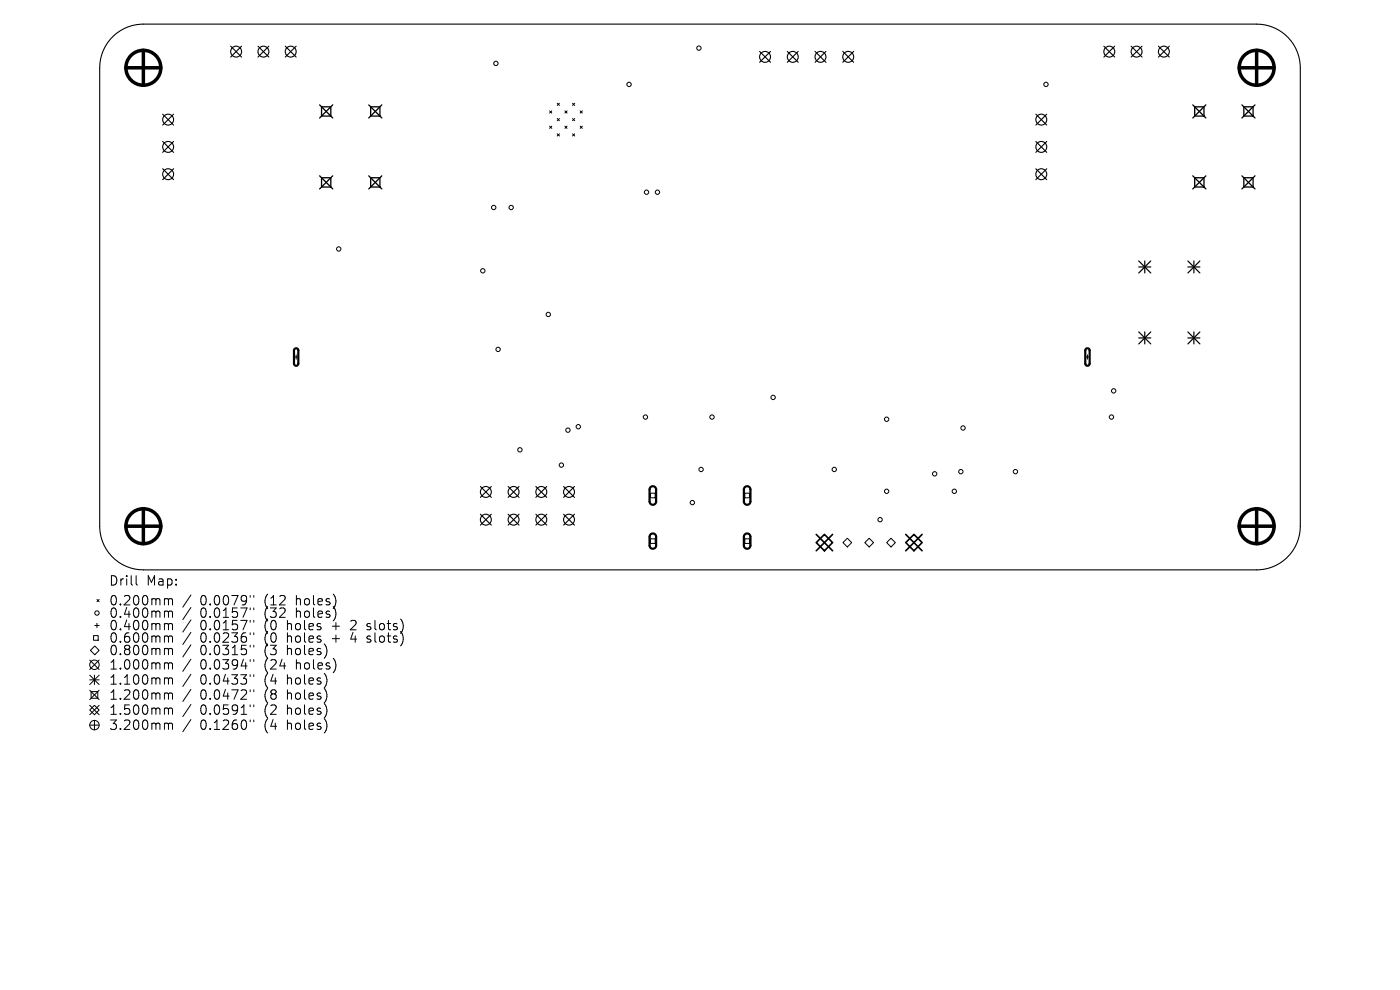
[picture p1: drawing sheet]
<svg xmlns="http://www.w3.org/2000/svg" width="297mm" height="210mm" viewBox="0 0 297 210" stroke-linecap="round" stroke-linejoin="round" font-family="sans-serif">
<defs><g id="words">
<g font-size="2.8">
<text x="23" y="124.5">Drill</text>
<text x="31" y="124.5">Map:</text>
<text x="23" y="128.7">0.200mm</text>
<text x="23" y="131.3">0.400mm</text>
<text x="42.5" y="128.7">0.0079&quot;</text>
<text x="42.5" y="131.3">0.0157&quot;</text>
<text x="56.2" y="128.7">(12</text>
<text x="56.2" y="131.3">(32</text>
<text x="63.1" y="128.7">holes)</text>
<text x="63.1" y="131.3">holes)</text>
<text x="23" y="134">0.400mm</text>
<text x="23" y="136.6">0.600mm</text>
<text x="42.5" y="134">0.0157&quot;</text>
<text x="42.5" y="136.6">0.0236&quot;</text>
<text x="56.2" y="134">(0</text>
<text x="56.2" y="136.6">(0</text>
<text x="61.2" y="134">holes</text>
<text x="61.2" y="136.6">holes</text>
<text x="70.9" y="134">+</text>
<text x="70.9" y="136.6">+</text>
<text x="75.1" y="134">2</text>
<text x="75.1" y="136.6">4</text>
<text x="78.7" y="134">slots)</text>
<text x="78.7" y="136.6">slots)</text>
<text x="23" y="139.3">0.800mm</text>
<text x="23" y="142.3">1.000mm</text>
<text x="42.5" y="139.3">0.0315&quot;</text>
<text x="42.5" y="142.3">0.0394&quot;</text>
<text x="56.2" y="139.3">(3</text>
<text x="56.2" y="142.3">(24</text>
<text x="61.2" y="139.3">holes)</text>
<text x="63.1" y="142.3">holes)</text>
<text x="23" y="145.5">1.100mm</text>
<text x="23" y="148.7">1.200mm</text>
<text x="42.5" y="145.5">0.0433&quot;</text>
<text x="42.5" y="148.7">0.0472&quot;</text>
<text x="56.2" y="145.5">(4</text>
<text x="56.2" y="148.7">(8</text>
<text x="61.2" y="145.5">holes)</text>
<text x="61.2" y="148.7">holes)</text>
<text x="23" y="151.9">1.500mm</text>
<text x="23" y="155.1">3.200mm</text>
<text x="42.5" y="151.9">0.0591&quot;</text>
<text x="42.5" y="155.1">0.1260&quot;</text>
<text x="56.2" y="151.9">(2</text>
<text x="56.2" y="155.1">(4</text>
<text x="61.2" y="151.9">holes)</text>
<text x="61.2" y="155.1">holes)</text>
</g>
</g></defs>
<g fill="none" stroke="#000" stroke-width=".23">
<path d="M24 7.7a9.3 9.3 0 0 1 6.4-2.6h236.2a9.3 9.3 0 0 1 9.3 9.3v97.2a9.3 9.3 0 0 1-9.3 9.3h-236.2a9.3 9.3 0 0 1-9.2-9.3v-97.2a9.3 9.3 0 0 1 2.8-6.7zM48.9 9.8l2.4 2.3M51.3 9.8l-2.4 2.3M54.7 9.8l2.3 2.3M57 9.8l-2.3 2.3M60.5 9.8l2.3 2.3M62.8 9.8l-2.3 2.3M161.1 10.9l2.4 2.3M163.5 10.9l-2.4 2.3M167 10.9l2.3 2.3M169.3 10.9l-2.3 2.3M172.9 10.9l2.3 2.3"/>
<path d="M175.2 10.9l-2.3 2.3M178.8 10.9l2.3 2.3M181.1 10.9l-2.3 2.3M234.2 9.8l2.3 2.3M236.5 9.8l-2.3 2.3M240 9.8l2.3 2.3M242.3 9.8l-2.3 2.3M245.8 9.8l2.3 2.3M248.1 9.8l-2.3 2.3M34.5 24.2l2.3 2.3M34.5 30l2.3 2.3M34.5 35.8l2.3 2.3"/>
<path d="M36.8 24.2l-2.3 2.3M36.8 30l-2.3 2.3M36.8 35.8l-2.3 2.3M219.7 24.2l2.4 2.3M219.7 30l2.4 2.3M219.7 35.8l2.4 2.3M222.1 24.2l-2.4 2.3M222.1 30l-2.4 2.3M222.1 35.8l-2.4 2.3M101.9 103.2l2.3 2.3M101.9 109.1l2.3 2.3M104.2 103.2l-2.3 2.3"/>
<path d="M104.2 109.1l-2.3 2.3M107.8 109.1l2.3 2.3M107.8 103.2l2.3 2.3M110.1 103.2l-2.3 2.3M110.1 109.1l-2.3 2.3M113.7 103.2l2.3 2.3M113.7 109.1l2.3 2.3M116 103.2l-2.3 2.3M116 109.1l-2.3 2.3M119.6 103.2l2.3 2.3M119.6 109.1l2.3 2.3M121.9 103.2l-2.3 2.3"/>
<path d="M121.9 109.1l-2.3 2.3"/>
<circle cx="50.1" cy="11" r="1.16"/>
<circle cx="55.9" cy="11" r="1.16"/>
<circle cx="61.7" cy="11" r="1.16"/>
<circle cx="162.3" cy="12.1" r="1.16"/>
<circle cx="168.2" cy="12.1" r="1.16"/>
<circle cx="174.1" cy="12.1" r="1.16"/>
<circle cx="179.9" cy="12.1" r="1.16"/>
<circle cx="235.3" cy="11" r="1.16"/>
<circle cx="241.1" cy="11" r="1.16"/>
<circle cx="246.9" cy="11" r="1.16"/>
<circle cx="35.7" cy="37" r="1.16"/>
<circle cx="35.7" cy="31.2" r="1.16"/>
<circle cx="35.7" cy="25.4" r="1.16"/>
<circle cx="220.9" cy="37" r="1.16"/>
<circle cx="220.9" cy="31.2" r="1.16"/>
<circle cx="220.9" cy="25.4" r="1.16"/>
<circle cx="103.1" cy="104.4" r="1.16"/>
<circle cx="103.1" cy="110.2" r="1.16"/>
<circle cx="109" cy="104.4" r="1.16"/>
<circle cx="109" cy="110.2" r="1.16"/>
<circle cx="114.8" cy="110.2" r="1.16"/>
<circle cx="114.8" cy="104.4" r="1.16"/>
<circle cx="120.7" cy="104.4" r="1.16"/>
<circle cx="120.7" cy="110.2" r="1.16"/>
</g>
<g fill="none" stroke="#000" stroke-width=".21">
<path d="M116.6 23.5l.5 .5M116.6 26.8l.5 .4M117.1 23.5l-.5 .5M117.1 26.8l-.5 .4M118.2 25.1l.5 .5M118.2 28.4l.5 .4M118.2 21.9l.5 .5M118.7 21.9l-.5 .5M118.7 25.1l-.5 .5M118.7 28.4l-.5 .4M119.8 26.8l.5 .4M119.8 23.5l.5 .5"/>
<path d="M120.3 23.5l-.5 .5M120.3 26.8l-.5 .4M121.5 28.4l.4 .4M121.5 25.1l.4 .5M121.5 21.9l.4 .5M121.9 21.9l-.4 .5M121.9 25.1l-.4 .5M121.9 28.4l-.4 .4M123.1 26.8l.4 .4M123.1 23.5l.4 .5M123.5 23.5l-.4 .5M123.5 26.8l-.4 .4"/>
<path d="M62.4 75.7h.9M62.8 75.3v.9M230.2 75.7h1M230.7 75.3v.9M138 104.6h1v1h-1zM138 114.3h1v1h-1zM158 104.6h1v1h-1zM158 114.3h1v1h-1zM178.8 115.1l1-.9 .9 .9-.9 .9zM183.5 115.1l.9-.9 .9 .9-.9 .9zM188.1 115.1l.9-.9 .9 .9-.9 .9zM19.8 134.8h1v1h-1z"/>
<path d="M20.1 137l.9 1-.9 .9-.9-.9zM20.1 132.7h.9M20.6 127.2l.4 .4M20.6 132.2v.9M21 127.2l-.4 .4M28.9 122.1v1.7l.3 .3M35.2 127l.4 .1 .1 .2M35.2 129.6h.3l.2 .3M35.2 132.3h.3l.2 .3M35.2 134.9h.3l.2 .3M35.2 137.5l.4 .1 .1 .2M35.7 127.3l.3-.3 .5 .1 .1 1.2"/>
<path d="M35.7 127.3v1M35.7 129.9v1.1M35.7 132.6v1M35.7 135.2v1M35.7 137.8v1.1M35.7 129.9l.3-.3 .5 .1 .1 1.3M35.7 132.6l.3-.3 .5 .1 .1 1.2M35.7 135.2l.3-.3 .5 .1 .1 1.2M35.7 137.8l.3-.3 .5 .1 .1 1.3M40.5 126.2l-1.7 2.6M40.5 128.9l-1.7 2.5M40.5 131.5l-1.7 2.6"/>
<path d="M40.5 134.1l-1.7 2.6M40.5 136.8l-1.7 2.6M40.5 139.8l-1.7 2.6M53.1 126.3v.4M53.1 129v.3M53.1 131.6v.4M53.1 134.2v.4M53.1 136.9v.4M53.1 139.9v.4M53.8 126.3v.4M53.8 129v.3M53.8 131.6v.4"/>
<path d="M53.8 134.2v.4M53.8 136.9v.4M53.8 139.9v.4M77.8 133.5l.2 .1M77.8 136.1l.2 .1M77.9 132.4v.4M77.9 135v.5M19 140l2 2M19 143.2l2 2M19 144.2h2M19 146.4l2 2M19 149.6l2 2"/>
<path d="M19 153.8h2M19.3 146.7h1.4v1.4h-1.4zM20 149.6l1 1-1 1-1-1zM20 143.2v2M20 152.8v2M21 140l-2 2M21 143.2l-2 2M21 146.4l-2 2M21 149.6l-2 2M35.2 140.6l.4 .1 .1 .2M35.2 143.8h.3l.2 .3M35.2 147l.4 .1 .1 .2"/>
<path d="M35.2 150.2l.4 .1 .1 .2M35.2 153.4h.3l.2 .3M35.7 140.9v1M35.7 144.1v1M35.7 147.3v1M35.7 150.5v1M35.7 153.7v1M35.7 140.9l.3-.3 .5 .1 .1 1.2M35.7 144.1l.3-.3 .5 .1 .1 1.2M35.7 147.3l.3-.3 .5 .1 .1 1.2M35.7 150.5l.3-.3 .5 .1 .1 1.2M35.7 153.7l.3-.3 .5 .1 .1 1.2"/>
<path d="M40.5 143l-1.7 2.6M40.5 146.2l-1.7 2.6M40.5 149.4l-1.7 2.6M40.5 152.6l-1.7 2.6M53.1 143.1v.4M53.1 146.3v.4M53.1 149.5v.4M53.1 152.7v.4M53.8 143.1v.4M53.8 146.3v.4M53.8 149.5v.4M53.8 152.7v.4"/>
<circle cx="105.2" cy="13.5" r=".46"/>
<circle cx="133.5" cy="17.9" r=".46"/>
<circle cx="148.3" cy="10.2" r=".46"/>
<circle cx="221.9" cy="17.9" r=".46"/>
<circle cx="71.9" cy="52.8" r=".46"/>
<circle cx="102.4" cy="57.4" r=".46"/>
<circle cx="104.7" cy="44" r=".46"/>
<circle cx="108.4" cy="44" r=".46"/>
<circle cx="137.2" cy="40.8" r=".46"/>
<circle cx="139.5" cy="40.8" r=".46"/>
<circle cx="105.7" cy="74.1" r=".46"/>
<circle cx="116.3" cy="66.7" r=".46"/>
<circle cx="110.3" cy="95.4" r=".46"/>
<circle cx="119.1" cy="98.7" r=".46"/>
<circle cx="120.5" cy="91.3" r=".46"/>
<circle cx="122.7" cy="90.5" r=".46"/>
<circle cx="136.9" cy="88.5" r=".46"/>
<circle cx="148.7" cy="99.6" r=".46"/>
<circle cx="151" cy="88.5" r=".46"/>
<circle cx="164" cy="84.3" r=".46"/>
<circle cx="177" cy="99.6" r=".46"/>
<circle cx="188.1" cy="88.9" r=".46"/>
<circle cx="204.3" cy="90.8" r=".46"/>
<circle cx="235.8" cy="88.5" r=".46"/>
<circle cx="236.3" cy="82.9" r=".46"/>
<circle cx="146.9" cy="106.6" r=".46"/>
<circle cx="186.7" cy="110.2" r=".46"/>
<circle cx="188.1" cy="104.2" r=".46"/>
<circle cx="198.3" cy="100.5" r=".46"/>
<circle cx="202.5" cy="104.2" r=".46"/>
<circle cx="203.8" cy="100" r=".46"/>
<circle cx="215.4" cy="100" r=".46"/>
<circle cx="20.6" cy="130" r=".46"/>
<circle cx="20" cy="141" r="1"/>
<circle cx="20" cy="153.8" r="1"/>
</g>
<path d="M62.5 74l.5-.1 .3 .4v2.9l-.4 .4-.4-.1-.1-.3v-2.9zM230.4 74l.5-.1 .3 .4v2.9l-.2 .2-.3 .2-.3-.1-.2-.3v-2.9zM138 103.3a.69 .69 0 0 1 .8-.1 .69 .69 0 0 1 .4 .6v2.6a.69 .69 0 0 1-.7 .7 .69 .69 0 0 1-.7-.7v-2.6zM138 113.4a.69 .69 0 0 1 .8-.2 .69 .69 0 0 1 .4 .7v1.8a.69 .69 0 0 1-.7 .7 .69 .69 0 0 1-.7-.7v-1.9zM158 103.3a.69 .69 0 0 1 .8-.1 .69 .69 0 0 1 .4 .6v2.6a.69 .69 0 0 1-.7 .7 .69 .69 0 0 1-.7-.7v-2.6zM158 113.4a.69 .69 0 0 1 .8-.2 .69 .69 0 0 1 .4 .7v1.8a.69 .69 0 0 1-.7 .7 .69 .69 0 0 1-.7-.7v-1.9z" fill="none" stroke="#000" stroke-width=".46"/>
<g fill="none" stroke="#000" stroke-width=".25">
<path d="M241.6 55.4l2.5 2.5M241.6 56.6h2.5M242.9 55.4v2.5M244.1 55.4l-2.5 2.5M252 56.6h2.5M252 55.4l2.5 2.5M253.3 55.4v2.5M254.5 55.4l-2.5 2.5M241.6 70.4l2.5 2.6M241.6 71.7h2.5M242.9 70.4v2.6M244.1 70.4l-2.5 2.6"/>
<path d="M252 71.7h2.5M252 70.4l2.5 2.6M253.3 70.4v2.6M254.5 70.4l-2.5 2.6"/>
</g>
<g fill="none" stroke="#000" stroke-width=".28">
<path d="M67.8 22.3l2.8 2.7M67.8 37.3l2.8 2.8M68.2 22.7h2v1.9h-2zM68.2 37.7h2v2h-2zM70.6 22.3l-2.8 2.7M70.6 37.3l-2.8 2.8M78.2 22.3l2.8 2.7M78.2 37.3l2.8 2.8M78.6 22.7h2v1.9h-2zM78.6 37.7h2v2h-2zM81 22.3l-2.8 2.7M81 37.3l-2.8 2.8"/>
<path d="M253 22.3l2.8 2.7M253 37.3l2.8 2.8M253.5 22.7h1.9v1.9h-1.9zM253.5 37.7h1.9v2h-1.9zM255.8 22.3l-2.8 2.7M255.8 37.3l-2.8 2.8M263.5 22.3l2.7 2.7M263.5 37.3l2.7 2.8M263.9 22.7h1.9v1.9h-1.9zM263.9 37.7h1.9v2h-1.9zM266.2 22.3l-2.7 2.7M266.2 37.3l-2.7 2.8"/>
</g>
<path d="M173.2 115.1l1.7-1.7 1.7 1.7-1.7 1.7zM173.2 113.4l3.4 3.4M176.6 113.4l-3.4 3.4M192.1 113.4l3.5 3.4M193.9 113.4l1.7 1.7-1.7 1.7-1.8-1.7zM195.6 113.4l-3.5 3.4" fill="none" stroke="#000" stroke-width=".35"/>
<g fill="none" stroke="#000" stroke-width=".74">
<path d="M26.7 14.4h7.4M30.4 10.7v7.4M262.9 14.4h7.4M266.6 10.7v7.4M26.7 111.6h7.4M30.4 107.9v7.4M262.9 111.6h7.4M266.6 107.9v7.4"/>
<circle cx="30.4" cy="14.4" r="3.7"/>
<circle cx="266.6" cy="14.4" r="3.7"/>
<circle cx="30.4" cy="111.6" r="3.7"/>
<circle cx="266.6" cy="111.6" r="3.7"/>
</g>
<use href="#words"/>
</svg>
